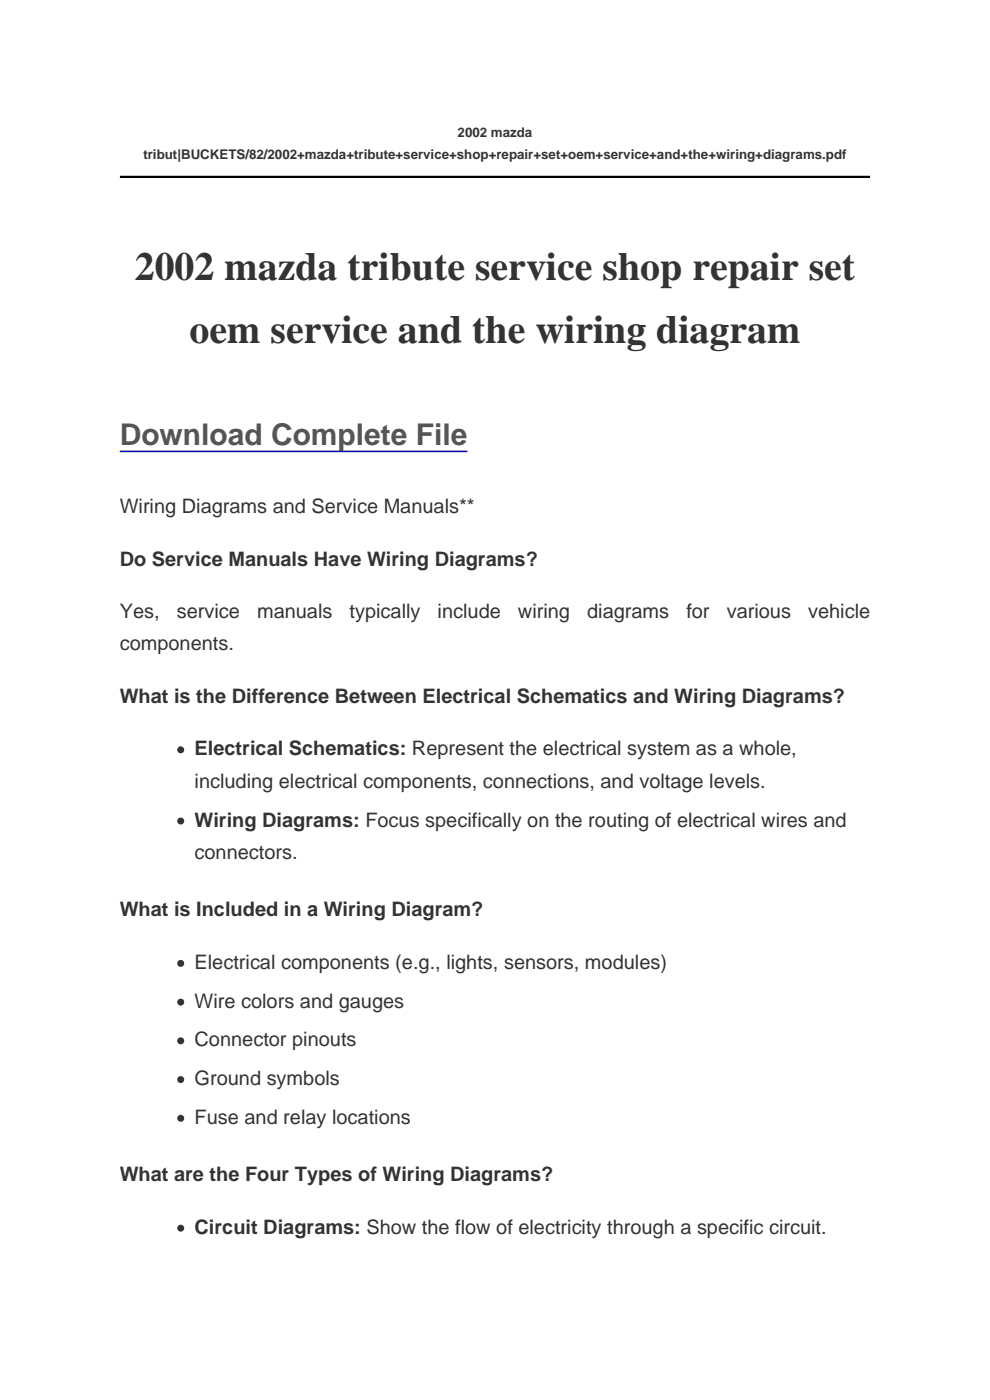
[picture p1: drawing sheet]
<svg xmlns="http://www.w3.org/2000/svg" width="210mm" height="297mm" viewBox="0 0 210 297" stroke-linecap="round" stroke-linejoin="round" font-family="sans-serif">
<defs><g id="words">
<g font-size="8.5" fill="#333">
<text x="28.6" y="59.5">2002 mazda tribute service shop repair set</text>
<text x="40.2" y="72.9">oem service and the wiring diagram</text>
</g>
<text font-size="6.3" fill="#555" x="25.4" y="94.4">Download Complete File</text>
<g font-size="4.2" fill="#333">
<text x="25.4" y="108.8">Wiring Diagrams and Service Manuals**</text>
<text x="25.4" y="120">Do Service Manuals Have Wiring Diagrams?</text>
<text x="25.4" y="131.1">Yes,</text>
<text x="37.5" y="131.1">service</text>
<text x="54.5" y="131.1">manuals</text>
<text x="74.2" y="131.1">typically</text>
<text x="92.8" y="131.1">include</text>
<text x="109.9" y="131.1">wiring</text>
<text x="124.6" y="131.1">diagrams</text>
<text x="145.6" y="131.1">for</text>
<text x="154.2" y="131.1">various</text>
<text x="171.4" y="131.1">vehicle</text>
<text x="25.4" y="138">components.</text>
<text x="25.4" y="149.1">What is the Difference Between Electrical Schematics and Wiring Diagrams?</text>
<text x="41.3" y="160.2">Electrical Schematics: Represent the electrical system as a whole,</text>
<text x="41.3" y="167.1">including electrical components, connections, and voltage levels.</text>
<text x="41.3" y="175.3">Wiring Diagrams: Focus specifically on the routing of electrical wires and</text>
<text x="41.3" y="182.2">connectors.</text>
<text x="25.4" y="194.4">What is Included in a Wiring Diagram?</text>
<text x="41.3" y="205.5">Electrical components (e.g., lights, sensors, modules)</text>
<text x="41.3" y="213.8">Wire colors and gauges</text>
<text x="41.3" y="222">Connector pinouts</text>
<text x="41.3" y="230.2">Ground symbols</text>
<text x="41.3" y="238.4">Fuse and relay locations</text>
<text x="25.4" y="250.6">What are the Four Types of Wiring Diagrams?</text>
<text x="41.3" y="261.7">Circuit Diagrams: Show the flow of electricity through a specific circuit.</text>
</g>
<g font-size="2.8" fill="#333">
<text x="97.1" y="29.1">2002 mazda</text>
<text x="30.4" y="33.7">tribut|BUCKETS/82/2002+mazda+tribute+service+shop+repair+set+oem+service+and+the+wiring+diagrams.pdf</text>
</g>
</g></defs>
<path d="M25.4 37.5h159.2" fill="none" stroke="#000" stroke-width=".53"/>
<path d="M25.4 95.8h73.7" fill="none" stroke="#00c" stroke-width=".32"/>
<g fill="#333">
<circle cx="38.3" cy="159.1" r=".74"/>
<circle cx="38.3" cy="174.2" r=".74"/>
<circle cx="38.3" cy="204.4" r=".74"/>
<circle cx="38.3" cy="212.6" r=".74"/>
<circle cx="38.3" cy="220.8" r=".74"/>
<circle cx="38.3" cy="229" r=".74"/>
<circle cx="38.3" cy="237.2" r=".74"/>
<circle cx="38.3" cy="260.5" r=".74"/>
</g>
<use href="#words"/>
</svg>
